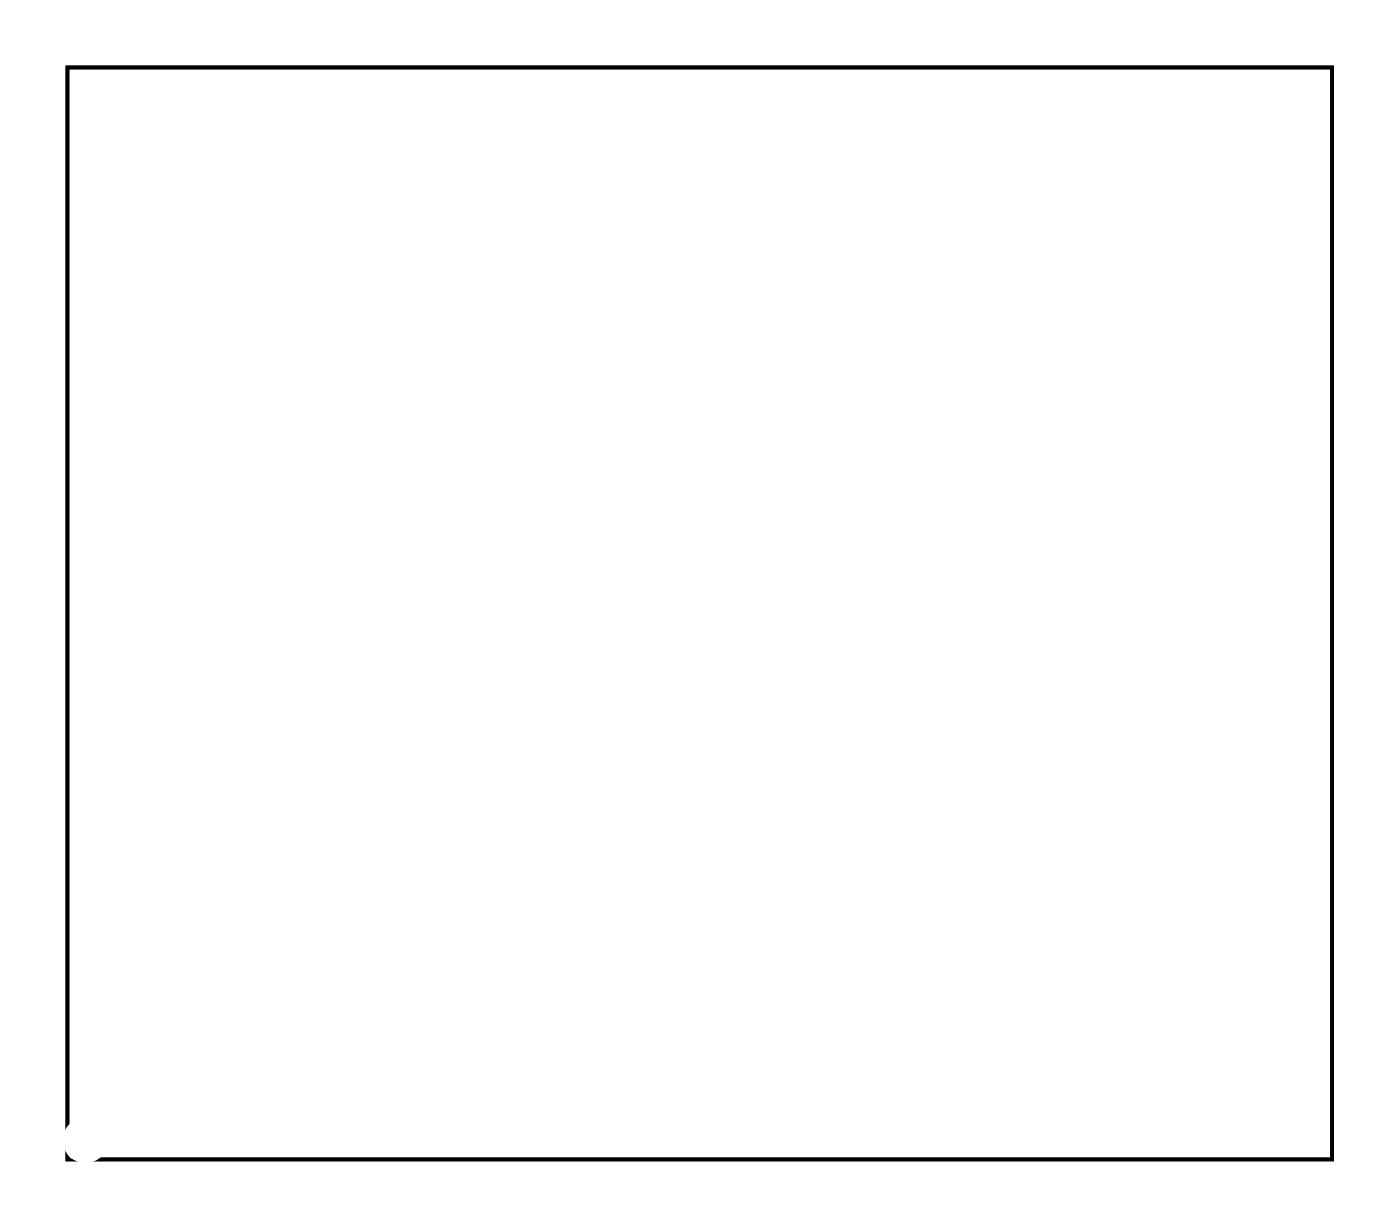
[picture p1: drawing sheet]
<svg xmlns="http://www.w3.org/2000/svg" width="75mm" height="66mm" viewBox="0 0 75 66" stroke-linecap="round" stroke-linejoin="round" font-family="sans-serif">
<path d="M3.6 3.6h68.2v58.9h-68.2z" fill="none" stroke="#000" stroke-width=".2"/>
<path d="M3.6 3.6h68.2v58.9h-68.2z" fill="none" stroke="#000" stroke-width=".05"/>
<circle cx="4.2" cy="61.9" r=".35" fill="#fff"/>
<circle cx="4.2" cy="61.9" r=".35" fill="none" stroke="#fff" stroke-width=".55"/>
<circle cx="61.1" cy="20.8" r=".35" fill="#fff"/>
<circle cx="61.1" cy="20.8" r=".35" fill="none" stroke="#fff" stroke-width=".55"/>
<path d="M63.5 17.8h1.6v1.6h-1.6z" fill="#fff"/>
<path d="M63.5 17.8h1.6v1.6h-1.6z" fill="none" stroke="#fff" stroke-width=".76" stroke-linecap="butt"/>
<circle cx="64.3" cy="18.6" r=".79" fill="#fff"/>
<circle cx="64.3" cy="18.6" r=".79" fill="none" stroke="#fff" stroke-width=".76" stroke-linecap="butt"/>
<circle cx="64.3" cy="21.2" r=".79" fill="#fff"/>
<circle cx="64.3" cy="21.2" r=".79" fill="none" stroke="#fff" stroke-width=".76" stroke-linecap="butt"/>
<circle cx="64.3" cy="23.7" r=".79" fill="#fff"/>
<circle cx="64.3" cy="23.7" r=".79" fill="none" stroke="#fff" stroke-width=".76" stroke-linecap="butt"/>
<circle cx="64.5" cy="30.7" r=".59" fill="#fff"/>
<circle cx="64.5" cy="30.7" r=".59" fill="none" stroke="#fff" stroke-width=".73" stroke-linecap="butt"/>
<path d="M63.7 29.9v1.6h1.7v-1.6zM64.2 30.7a.35 .35 0 0 1 .7 0 .35 .35 0 0 1-.7 0z" fill="#fff"/>
<g fill="none" stroke="#fff" stroke-width=".25">
<path d="M63.7 29.9h1.7v1.6h-1.7z"/>
<circle cx="64.5" cy="30.7" r=".35"/>
</g>
<circle cx="62" cy="30.7" r=".59" fill="#fff"/>
<circle cx="62" cy="30.7" r=".59" fill="none" stroke="#fff" stroke-width=".73" stroke-linecap="butt"/>
<circle cx="64.3" cy="11.5" r=".59" fill="#fff"/>
<circle cx="64.3" cy="11.5" r=".59" fill="none" stroke="#fff" stroke-width=".73" stroke-linecap="butt"/>
<path d="M63.4 10.7v1.6h1.7v-1.6zM63.9 11.5a.35 .35 0 0 1 .7 0 .35 .35 0 0 1-.7 0z" fill="#fff"/>
<g fill="none" stroke="#fff" stroke-width=".25">
<path d="M63.4 10.7h1.7v1.6h-1.7z"/>
<circle cx="64.3" cy="11.5" r=".35"/>
</g>
<circle cx="61.7" cy="11.5" r=".59" fill="#fff"/>
<circle cx="61.7" cy="11.5" r=".59" fill="none" stroke="#fff" stroke-width=".73" stroke-linecap="butt"/>
<circle cx="68.3" cy="6.6" r="1.1" fill="#fff"/>
<circle cx="68.3" cy="6.6" r="1.1" fill="none" stroke="#fff" stroke-width=".25"/>
<circle cx="7.3" cy="6.6" r="1.1" fill="#fff"/>
<circle cx="7.3" cy="6.6" r="1.1" fill="none" stroke="#fff" stroke-width=".25"/>
<circle cx="68.3" cy="60" r="1.1" fill="#fff"/>
<circle cx="68.3" cy="60" r="1.1" fill="none" stroke="#fff" stroke-width=".25"/>
<circle cx="4.6" cy="61.5" r="1.1" fill="#fff"/>
<circle cx="4.6" cy="61.5" r="1.1" fill="none" stroke="#fff" stroke-width=".25"/>
<path d="M65 43.6h1.5v1.5h-1.5z" fill="#fff"/>
<path d="M65 43.6h1.5v1.5h-1.5z" fill="none" stroke="#fff" stroke-width=".76" stroke-linecap="butt"/>
<circle cx="65.7" cy="44.4" r=".75" fill="#fff"/>
<circle cx="65.7" cy="44.4" r=".75" fill="none" stroke="#fff" stroke-width=".76" stroke-linecap="butt"/>
<circle cx="65.7" cy="47.9" r=".75" fill="#fff"/>
<circle cx="65.7" cy="47.9" r=".75" fill="none" stroke="#fff" stroke-width=".76" stroke-linecap="butt"/>
<circle cx="65.7" cy="51.4" r=".75" fill="#fff"/>
<circle cx="65.7" cy="51.4" r=".75" fill="none" stroke="#fff" stroke-width=".76" stroke-linecap="butt"/>
<circle cx="65.7" cy="54.9" r=".75" fill="#fff"/>
<circle cx="65.7" cy="54.9" r=".75" fill="none" stroke="#fff" stroke-width=".76" stroke-linecap="butt"/>
<path d="M26.7 8.4h1.5v1.6h-1.5z" fill="#fff"/>
<path d="M26.7 8.4h1.5v1.6h-1.5z" fill="none" stroke="#fff" stroke-width=".76" stroke-linecap="butt"/>
<circle cx="27.5" cy="9.2" r=".75" fill="#fff"/>
<circle cx="27.5" cy="9.2" r=".75" fill="none" stroke="#fff" stroke-width=".76" stroke-linecap="butt"/>
<circle cx="31" cy="9.2" r=".75" fill="#fff"/>
<circle cx="31" cy="9.2" r=".75" fill="none" stroke="#fff" stroke-width=".76" stroke-linecap="butt"/>
<circle cx="34.5" cy="9.2" r=".75" fill="#fff"/>
<circle cx="34.5" cy="9.2" r=".75" fill="none" stroke="#fff" stroke-width=".76" stroke-linecap="butt"/>
<circle cx="38" cy="9.2" r=".75" fill="#fff"/>
<circle cx="38" cy="9.2" r=".75" fill="none" stroke="#fff" stroke-width=".76" stroke-linecap="butt"/>
<path d="M44.6 8.4h1.6v1.5h-1.6z" fill="#fff"/>
<path d="M44.6 8.4h1.6v1.5h-1.6z" fill="none" stroke="#fff" stroke-width=".76" stroke-linecap="butt"/>
<circle cx="45.4" cy="9.2" r=".75" fill="#fff"/>
<circle cx="45.4" cy="9.2" r=".75" fill="none" stroke="#fff" stroke-width=".76" stroke-linecap="butt"/>
<circle cx="48.9" cy="9.2" r=".75" fill="#fff"/>
<circle cx="48.9" cy="9.2" r=".75" fill="none" stroke="#fff" stroke-width=".76" stroke-linecap="butt"/>
<circle cx="24.9" cy="57.4" r=".65" fill="#fff"/>
<circle cx="24.9" cy="57.4" r=".65" fill="none" stroke="#fff" stroke-width=".75" stroke-linecap="butt"/>
<circle cx="20" cy="57.4" r=".65" fill="#fff"/>
<circle cx="20" cy="57.4" r=".65" fill="none" stroke="#fff" stroke-width=".75" stroke-linecap="butt"/>
<path d="M42.2 51.6h1.4v1.4h-1.4z" fill="#fff"/>
<path d="M42.2 51.6h1.4v1.4h-1.4z" fill="none" stroke="#fff" stroke-width=".76" stroke-linecap="butt"/>
<circle cx="42.9" cy="52.3" r=".7" fill="#fff"/>
<circle cx="42.9" cy="52.3" r=".7" fill="none" stroke="#fff" stroke-width=".76" stroke-linecap="butt"/>
<circle cx="42.9" cy="44.7" r=".7" fill="#fff"/>
<circle cx="42.9" cy="44.7" r=".7" fill="none" stroke="#fff" stroke-width=".76" stroke-linecap="butt"/>
<circle cx="40.3" cy="52.3" r=".7" fill="#fff"/>
<circle cx="40.3" cy="52.3" r=".7" fill="none" stroke="#fff" stroke-width=".76" stroke-linecap="butt"/>
<circle cx="40.3" cy="44.7" r=".7" fill="#fff"/>
<circle cx="40.3" cy="44.7" r=".7" fill="none" stroke="#fff" stroke-width=".76" stroke-linecap="butt"/>
<circle cx="37.8" cy="52.3" r=".7" fill="#fff"/>
<circle cx="37.8" cy="52.3" r=".7" fill="none" stroke="#fff" stroke-width=".76" stroke-linecap="butt"/>
<circle cx="37.8" cy="44.7" r=".7" fill="#fff"/>
<circle cx="37.8" cy="44.7" r=".7" fill="none" stroke="#fff" stroke-width=".76" stroke-linecap="butt"/>
<circle cx="35.2" cy="52.3" r=".7" fill="#fff"/>
<circle cx="35.2" cy="52.3" r=".7" fill="none" stroke="#fff" stroke-width=".76" stroke-linecap="butt"/>
<circle cx="35.2" cy="44.7" r=".7" fill="#fff"/>
<circle cx="35.2" cy="44.7" r=".7" fill="none" stroke="#fff" stroke-width=".76" stroke-linecap="butt"/>
<circle cx="32.7" cy="52.3" r=".7" fill="#fff"/>
<circle cx="32.7" cy="52.3" r=".7" fill="none" stroke="#fff" stroke-width=".76" stroke-linecap="butt"/>
<circle cx="32.7" cy="44.7" r=".7" fill="#fff"/>
<circle cx="32.7" cy="44.7" r=".7" fill="none" stroke="#fff" stroke-width=".76" stroke-linecap="butt"/>
<circle cx="30.2" cy="52.3" r=".7" fill="#fff"/>
<circle cx="30.2" cy="52.3" r=".7" fill="none" stroke="#fff" stroke-width=".76" stroke-linecap="butt"/>
<circle cx="30.2" cy="44.7" r=".7" fill="#fff"/>
<circle cx="30.2" cy="44.7" r=".7" fill="none" stroke="#fff" stroke-width=".76" stroke-linecap="butt"/>
<circle cx="27.6" cy="52.3" r=".7" fill="#fff"/>
<circle cx="27.6" cy="52.3" r=".7" fill="none" stroke="#fff" stroke-width=".76" stroke-linecap="butt"/>
<circle cx="27.6" cy="44.7" r=".7" fill="#fff"/>
<circle cx="27.6" cy="44.7" r=".7" fill="none" stroke="#fff" stroke-width=".76" stroke-linecap="butt"/>
<circle cx="25.1" cy="52.3" r=".7" fill="#fff"/>
<circle cx="25.1" cy="52.3" r=".7" fill="none" stroke="#fff" stroke-width=".76" stroke-linecap="butt"/>
<circle cx="25.1" cy="44.7" r=".7" fill="#fff"/>
<circle cx="25.1" cy="44.7" r=".7" fill="none" stroke="#fff" stroke-width=".76" stroke-linecap="butt"/>
<circle cx="22.5" cy="52.3" r=".7" fill="#fff"/>
<circle cx="22.5" cy="52.3" r=".7" fill="none" stroke="#fff" stroke-width=".76" stroke-linecap="butt"/>
<circle cx="22.5" cy="44.7" r=".7" fill="#fff"/>
<circle cx="22.5" cy="44.7" r=".7" fill="none" stroke="#fff" stroke-width=".76" stroke-linecap="butt"/>
<circle cx="20" cy="52.3" r=".7" fill="#fff"/>
<circle cx="20" cy="52.3" r=".7" fill="none" stroke="#fff" stroke-width=".76" stroke-linecap="butt"/>
<circle cx="20" cy="44.7" r=".7" fill="#fff"/>
<circle cx="20" cy="44.7" r=".7" fill="none" stroke="#fff" stroke-width=".76" stroke-linecap="butt"/>
<circle cx="17.5" cy="52.3" r=".7" fill="#fff"/>
<circle cx="17.5" cy="52.3" r=".7" fill="none" stroke="#fff" stroke-width=".76" stroke-linecap="butt"/>
<circle cx="17.5" cy="44.7" r=".7" fill="#fff"/>
<circle cx="17.5" cy="44.7" r=".7" fill="none" stroke="#fff" stroke-width=".76" stroke-linecap="butt"/>
<circle cx="14.9" cy="52.3" r=".7" fill="#fff"/>
<circle cx="14.9" cy="52.3" r=".7" fill="none" stroke="#fff" stroke-width=".76" stroke-linecap="butt"/>
<circle cx="14.9" cy="44.7" r=".7" fill="#fff"/>
<circle cx="14.9" cy="44.7" r=".7" fill="none" stroke="#fff" stroke-width=".76" stroke-linecap="butt"/>
<circle cx="12.4" cy="52.3" r=".7" fill="#fff"/>
<circle cx="12.4" cy="52.3" r=".7" fill="none" stroke="#fff" stroke-width=".76" stroke-linecap="butt"/>
<circle cx="12.4" cy="44.7" r=".7" fill="#fff"/>
<circle cx="12.4" cy="44.7" r=".7" fill="none" stroke="#fff" stroke-width=".76" stroke-linecap="butt"/>
<circle cx="9.8" cy="52.3" r=".7" fill="#fff"/>
<circle cx="9.8" cy="52.3" r=".7" fill="none" stroke="#fff" stroke-width=".76" stroke-linecap="butt"/>
<circle cx="9.8" cy="44.7" r=".7" fill="#fff"/>
<circle cx="9.8" cy="44.7" r=".7" fill="none" stroke="#fff" stroke-width=".76" stroke-linecap="butt"/>
<circle cx="50.5" cy="52.3" r=".6" fill="#fff"/>
<circle cx="50.5" cy="52.3" r=".6" fill="none" stroke="#fff" stroke-width=".65" stroke-linecap="butt"/>
<circle cx="50.5" cy="49.8" r=".6" fill="#fff"/>
<circle cx="50.5" cy="49.8" r=".6" fill="none" stroke="#fff" stroke-width=".65" stroke-linecap="butt"/>
<circle cx="50.5" cy="47.3" r=".6" fill="#fff"/>
<circle cx="50.5" cy="47.3" r=".6" fill="none" stroke="#fff" stroke-width=".65" stroke-linecap="butt"/>
<circle cx="50.5" cy="44.7" r=".6" fill="#fff"/>
<circle cx="50.5" cy="44.7" r=".6" fill="none" stroke="#fff" stroke-width=".65" stroke-linecap="butt"/>
<circle cx="58.1" cy="44.7" r=".6" fill="#fff"/>
<circle cx="58.1" cy="44.7" r=".6" fill="none" stroke="#fff" stroke-width=".65" stroke-linecap="butt"/>
<circle cx="58.1" cy="47.3" r=".6" fill="#fff"/>
<circle cx="58.1" cy="47.3" r=".6" fill="none" stroke="#fff" stroke-width=".65" stroke-linecap="butt"/>
<circle cx="58.1" cy="49.8" r=".6" fill="#fff"/>
<circle cx="58.1" cy="49.8" r=".6" fill="none" stroke="#fff" stroke-width=".65" stroke-linecap="butt"/>
<circle cx="58.1" cy="52.3" r=".6" fill="#fff"/>
<circle cx="58.1" cy="52.3" r=".6" fill="none" stroke="#fff" stroke-width=".65" stroke-linecap="butt"/>
<path d="M49.8 26.2h1.4v1.4h-1.4z" fill="#fff"/>
<path d="M49.8 26.2h1.4v1.4h-1.4z" fill="none" stroke="#fff" stroke-width=".76" stroke-linecap="butt"/>
<circle cx="50.5" cy="32" r=".7" fill="#fff"/>
<circle cx="50.5" cy="32" r=".7" fill="none" stroke="#fff" stroke-width=".76" stroke-linecap="butt"/>
<circle cx="50.5" cy="29.5" r=".7" fill="#fff"/>
<circle cx="50.5" cy="29.5" r=".7" fill="none" stroke="#fff" stroke-width=".76" stroke-linecap="butt"/>
<circle cx="50.5" cy="26.9" r=".7" fill="#fff"/>
<circle cx="50.5" cy="26.9" r=".7" fill="none" stroke="#fff" stroke-width=".76" stroke-linecap="butt"/>
<path d="M32 26.2h1.4v1.4h-1.4z" fill="#fff"/>
<path d="M32 26.2h1.4v1.4h-1.4z" fill="none" stroke="#fff" stroke-width=".76" stroke-linecap="butt"/>
<circle cx="32.7" cy="32" r=".7" fill="#fff"/>
<circle cx="32.7" cy="32" r=".7" fill="none" stroke="#fff" stroke-width=".76" stroke-linecap="butt"/>
<circle cx="32.7" cy="29.5" r=".7" fill="#fff"/>
<circle cx="32.7" cy="29.5" r=".7" fill="none" stroke="#fff" stroke-width=".76" stroke-linecap="butt"/>
<circle cx="32.7" cy="26.9" r=".7" fill="#fff"/>
<circle cx="32.7" cy="26.9" r=".7" fill="none" stroke="#fff" stroke-width=".76" stroke-linecap="butt"/>
<path d="M14.2 26.2h1.4v1.4h-1.4z" fill="#fff"/>
<path d="M14.2 26.2h1.4v1.4h-1.4z" fill="none" stroke="#fff" stroke-width=".76" stroke-linecap="butt"/>
<circle cx="14.9" cy="32" r=".7" fill="#fff"/>
<circle cx="14.9" cy="32" r=".7" fill="none" stroke="#fff" stroke-width=".76" stroke-linecap="butt"/>
<circle cx="14.9" cy="29.5" r=".7" fill="#fff"/>
<circle cx="14.9" cy="29.5" r=".7" fill="none" stroke="#fff" stroke-width=".76" stroke-linecap="butt"/>
<circle cx="14.9" cy="26.9" r=".7" fill="#fff"/>
<circle cx="14.9" cy="26.9" r=".7" fill="none" stroke="#fff" stroke-width=".76" stroke-linecap="butt"/>
<circle cx="47.9" cy="60" r=".7" fill="#fff"/>
<circle cx="47.9" cy="60" r=".7" fill="none" stroke="#fff" stroke-width=".76" stroke-linecap="butt"/>
<circle cx="47.9" cy="49.8" r=".7" fill="#fff"/>
<circle cx="47.9" cy="49.8" r=".7" fill="none" stroke="#fff" stroke-width=".76" stroke-linecap="butt"/>
<circle cx="55.6" cy="37.1" r=".7" fill="#fff"/>
<circle cx="55.6" cy="37.1" r=".7" fill="none" stroke="#fff" stroke-width=".76" stroke-linecap="butt"/>
<circle cx="55.6" cy="26.9" r=".7" fill="#fff"/>
<circle cx="55.6" cy="26.9" r=".7" fill="none" stroke="#fff" stroke-width=".76" stroke-linecap="butt"/>
<circle cx="37.8" cy="37.1" r=".7" fill="#fff"/>
<circle cx="37.8" cy="37.1" r=".7" fill="none" stroke="#fff" stroke-width=".76" stroke-linecap="butt"/>
<circle cx="37.8" cy="26.9" r=".7" fill="#fff"/>
<circle cx="37.8" cy="26.9" r=".7" fill="none" stroke="#fff" stroke-width=".76" stroke-linecap="butt"/>
<circle cx="20" cy="37.1" r=".7" fill="#fff"/>
<circle cx="20" cy="37.1" r=".7" fill="none" stroke="#fff" stroke-width=".76" stroke-linecap="butt"/>
<circle cx="20" cy="26.9" r=".7" fill="#fff"/>
<circle cx="20" cy="26.9" r=".7" fill="none" stroke="#fff" stroke-width=".76" stroke-linecap="butt"/>
<circle cx="9.8" cy="32" r=".7" fill="#fff"/>
<circle cx="9.8" cy="32" r=".7" fill="none" stroke="#fff" stroke-width=".76" stroke-linecap="butt"/>
<circle cx="9.8" cy="21.9" r=".7" fill="#fff"/>
<circle cx="9.8" cy="21.9" r=".7" fill="none" stroke="#fff" stroke-width=".76" stroke-linecap="butt"/>
<circle cx="27.6" cy="32" r=".7" fill="#fff"/>
<circle cx="27.6" cy="32" r=".7" fill="none" stroke="#fff" stroke-width=".76" stroke-linecap="butt"/>
<circle cx="27.6" cy="21.9" r=".7" fill="#fff"/>
<circle cx="27.6" cy="21.9" r=".7" fill="none" stroke="#fff" stroke-width=".76" stroke-linecap="butt"/>
<circle cx="45.4" cy="32" r=".7" fill="#fff"/>
<circle cx="45.4" cy="32" r=".7" fill="none" stroke="#fff" stroke-width=".76" stroke-linecap="butt"/>
<circle cx="45.4" cy="21.9" r=".7" fill="#fff"/>
<circle cx="45.4" cy="21.9" r=".7" fill="none" stroke="#fff" stroke-width=".76" stroke-linecap="butt"/>
<circle cx="42.9" cy="32" r=".7" fill="#fff"/>
<circle cx="42.9" cy="32" r=".7" fill="none" stroke="#fff" stroke-width=".76" stroke-linecap="butt"/>
<circle cx="42.9" cy="21.9" r=".7" fill="#fff"/>
<circle cx="42.9" cy="21.9" r=".7" fill="none" stroke="#fff" stroke-width=".76" stroke-linecap="butt"/>
<circle cx="7.3" cy="32" r=".7" fill="#fff"/>
<circle cx="7.3" cy="32" r=".7" fill="none" stroke="#fff" stroke-width=".76" stroke-linecap="butt"/>
<circle cx="7.3" cy="21.9" r=".7" fill="#fff"/>
<circle cx="7.3" cy="21.9" r=".7" fill="none" stroke="#fff" stroke-width=".76" stroke-linecap="butt"/>
<circle cx="25.1" cy="32" r=".7" fill="#fff"/>
<circle cx="25.1" cy="32" r=".7" fill="none" stroke="#fff" stroke-width=".76" stroke-linecap="butt"/>
<circle cx="25.1" cy="21.9" r=".7" fill="#fff"/>
<circle cx="25.1" cy="21.9" r=".7" fill="none" stroke="#fff" stroke-width=".76" stroke-linecap="butt"/>
<path d="M49.7 18.5h1.6v1.6h-1.6z" fill="#fff"/>
<path d="M49.7 18.5h1.6v1.6h-1.6z" fill="none" stroke="#fff" stroke-width=".76" stroke-linecap="butt"/>
<circle cx="50.5" cy="19.3" r=".79" fill="#fff"/>
<circle cx="50.5" cy="19.3" r=".79" fill="none" stroke="#fff" stroke-width=".76" stroke-linecap="butt"/>
<circle cx="47.9" cy="19.3" r=".79" fill="#fff"/>
<circle cx="47.9" cy="19.3" r=".79" fill="none" stroke="#fff" stroke-width=".76" stroke-linecap="butt"/>
<circle cx="45.4" cy="19.3" r=".79" fill="#fff"/>
<circle cx="45.4" cy="19.3" r=".79" fill="none" stroke="#fff" stroke-width=".76" stroke-linecap="butt"/>
<path d="M14.1 18.5h1.6v1.6h-1.6z" fill="#fff"/>
<path d="M14.1 18.5h1.6v1.6h-1.6z" fill="none" stroke="#fff" stroke-width=".76" stroke-linecap="butt"/>
<circle cx="14.9" cy="19.3" r=".79" fill="#fff"/>
<circle cx="14.9" cy="19.3" r=".79" fill="none" stroke="#fff" stroke-width=".76" stroke-linecap="butt"/>
<circle cx="12.4" cy="19.3" r=".79" fill="#fff"/>
<circle cx="12.4" cy="19.3" r=".79" fill="none" stroke="#fff" stroke-width=".76" stroke-linecap="butt"/>
<circle cx="9.8" cy="19.3" r=".79" fill="#fff"/>
<circle cx="9.8" cy="19.3" r=".79" fill="none" stroke="#fff" stroke-width=".76" stroke-linecap="butt"/>
<path d="M31.9 18.5h1.6v1.6h-1.6z" fill="#fff"/>
<path d="M31.9 18.5h1.6v1.6h-1.6z" fill="none" stroke="#fff" stroke-width=".76" stroke-linecap="butt"/>
<circle cx="32.7" cy="19.3" r=".79" fill="#fff"/>
<circle cx="32.7" cy="19.3" r=".79" fill="none" stroke="#fff" stroke-width=".76" stroke-linecap="butt"/>
<circle cx="30.2" cy="19.3" r=".79" fill="#fff"/>
<circle cx="30.2" cy="19.3" r=".79" fill="none" stroke="#fff" stroke-width=".76" stroke-linecap="butt"/>
<circle cx="27.6" cy="19.3" r=".79" fill="#fff"/>
<circle cx="27.6" cy="19.3" r=".79" fill="none" stroke="#fff" stroke-width=".76" stroke-linecap="butt"/>
</svg>
